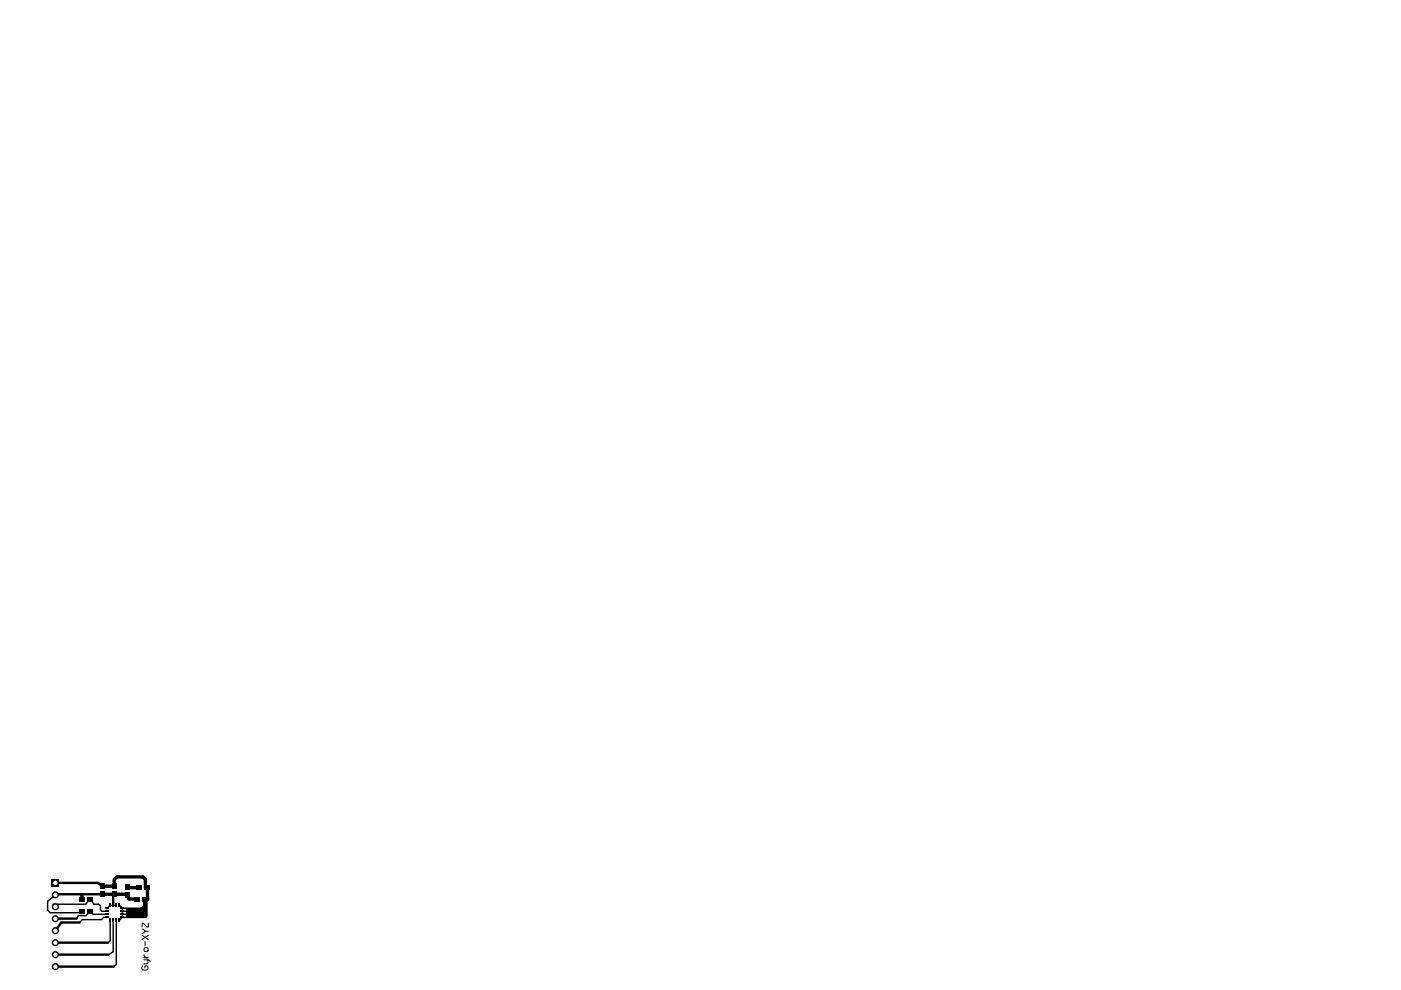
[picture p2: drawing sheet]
<svg xmlns="http://www.w3.org/2000/svg" width="297mm" height="210mm" viewBox="0 0 297 210" stroke-linecap="round" stroke-linejoin="round" font-family="sans-serif">
<path d="M11.5 189.7h10.2M11.8 199.9h11.1M11.8 187.3h9l.9 .7M12.2 194.8h4M16.9 195.7h-3.9l-1.2 1.7M24 189.7v2.3M30.8 188.3v.1M11.8 205h12.3M11.8 202.5h11.2" fill="none" stroke="#000" stroke-width=".51"/>
<g fill="none" stroke="#000" stroke-width=".3">
<path d="M11.8 189.8l-1.7 1.4v1.8l.5 .6h6.9M18.6 191.2l-.4 .6h-7M18.7 193.7l-.4 .5h-1.7l-.4 .6M19.4 193.6l.3 .3h3.1M19.5 191.2l.4 .6h1l.4 .3v.8l.2 .4h1.3M22.8 194.6h-.8l-.5 .5h-4l-.6 .6M23.4 195.2v4.3l-.5 .4M24 189.3v.4M24 195.2v6.7l-1 .6M24.7 195.2v9.4l-.6 .4M24.7 192h-1.3l-.6 .6M25.3 192l.6 .6"/>
<path d="M25.9 192.6v2l-.6 .6M25.9 193.3h4M25.9 194.6h5.1M25.9 192.6h4.6M26.2 193.9h3.2"/>
</g>
<path d="M17.4 189.8v1M21.7 188h2.5v-1.5l.6-.5h5.5l.5 .5v1.8M21.7 189.7h5.1M27 189.8l.4 .9h1.7M27.2 188.3h2.3M31.2 188.3l.1 2.5" fill="none" stroke="#000" stroke-width=".71"/>
<path d="M30.8 190.7v3.5" fill="none" stroke="#000" stroke-width=".99"/>
<g fill="#000">
<path d="M26.8 192.6h4.2v2h-4.2zM28.7 192.6h1.4v.5h-1.4z"/>
<circle cx="24" cy="189.7" r=".15"/>
</g>
<g fill="#000">
<path d="M29.1 192.6l.8 .5-.8 1.2-.8-.5zM29.8 192.6l.7-.6 .3 .4-.7 .6z"/>
<circle cx="11.7" cy="194.9" r=".76"/>
</g>
<path d="M30.1 197.1h.2l.5 .4-.5 .5h-.2M30.1 198.4l1.3 .9M30.8 199.7v.9M30.8 197.5h.6M31.4 198.4l-1.3 .8M31.5 195.8v.8h-.3l-.9-.8h-.1l-.1 .8M30.3 204.9l-.2 .2v.4l.2 .2h.8l.3-.2v-.4l-.2-.2h-.5v.4M30.5 203.6h.9M30.5 201.2l.3-.2h.4l.2 .2v.5l-.2 .1h-.5l-.2-.2zM30.5 202.5a.71 .71 0 0 0 .9 .6h-.9M31.8 204l-.2-.4h-.2v.6l-.2 .2h-.7" fill="none" stroke="#000" stroke-width=".21"/>
<circle cx="11.7" cy="194.9" r=".45" fill="#fff"/>
<circle cx="11.7" cy="192.3" r=".76" fill="#000"/>
<circle cx="11.7" cy="192.3" r=".45" fill="#fff"/>
<circle cx="11.7" cy="189.8" r=".76" fill="#000"/>
<circle cx="11.7" cy="189.8" r=".45" fill="#fff"/>
<path d="M11 186.5h1.5v1.5h-1.5z" fill="#000"/>
<circle cx="11.7" cy="187.3" r=".45" fill="#fff"/>
<circle cx="11.7" cy="205" r=".76" fill="#000"/>
<circle cx="11.7" cy="205" r=".45" fill="#fff"/>
<circle cx="11.7" cy="202.5" r=".76" fill="#000"/>
<circle cx="11.7" cy="202.5" r=".45" fill="#fff"/>
<circle cx="11.7" cy="199.9" r=".76" fill="#000"/>
<circle cx="11.7" cy="199.9" r=".45" fill="#fff"/>
<circle cx="11.7" cy="197.4" r=".76" fill="#000"/>
<circle cx="11.7" cy="197.4" r=".45" fill="#fff"/>
<g fill="#000">
<path d="M16.8 192.8h1.1v1.1h-1.1zM16.8 190.3h1.1v1h-1.1zM18.5 192.8h1.1v1.1h-1.1zM18.5 190.3h1.1v1h-1.1zM21.2 189.1h1v1.1h-1zM21.2 187.4h1v1.2h-1zM22.4 194.4h.7v.4h-.7zM22.4 193.8h.7v.3h-.7zM22.4 193.1h.7v.4h-.7zM22.4 192.5h.7v.3h-.7zM23.2 194.9h.3v.7h-.3zM23.2 191.7h.3v.7h-.3z"/>
<path d="M23.7 189.1h1v1.1h-1zM23.7 187.4h1v1.2h-1zM23.9 194.9h.3v.7h-.3zM23.9 191.7h.3v.7h-.3zM24.5 194.9h.3v.7h-.3zM24.5 191.7h.3v.7h-.3zM25.1 194.9h.4v.7h-.4zM25.1 191.7h.4v.7h-.4zM25.6 194.4h.7v.4h-.7zM25.6 193.8h.7v.3h-.7zM25.6 193.1h.7v.4h-.7zM25.6 192.5h.7v.3h-.7z"/>
<path d="M26.5 189.3h1v1.1h-1zM26.5 187.6h1v1.1h-1zM28.6 190.2h1.1v1h-1.1zM29 187.8h1.1v1h-1.1zM30.2 190.2h1.2v1h-1.2zM30.7 187.8h1.1v1h-1.1z"/>
</g>
</svg>
